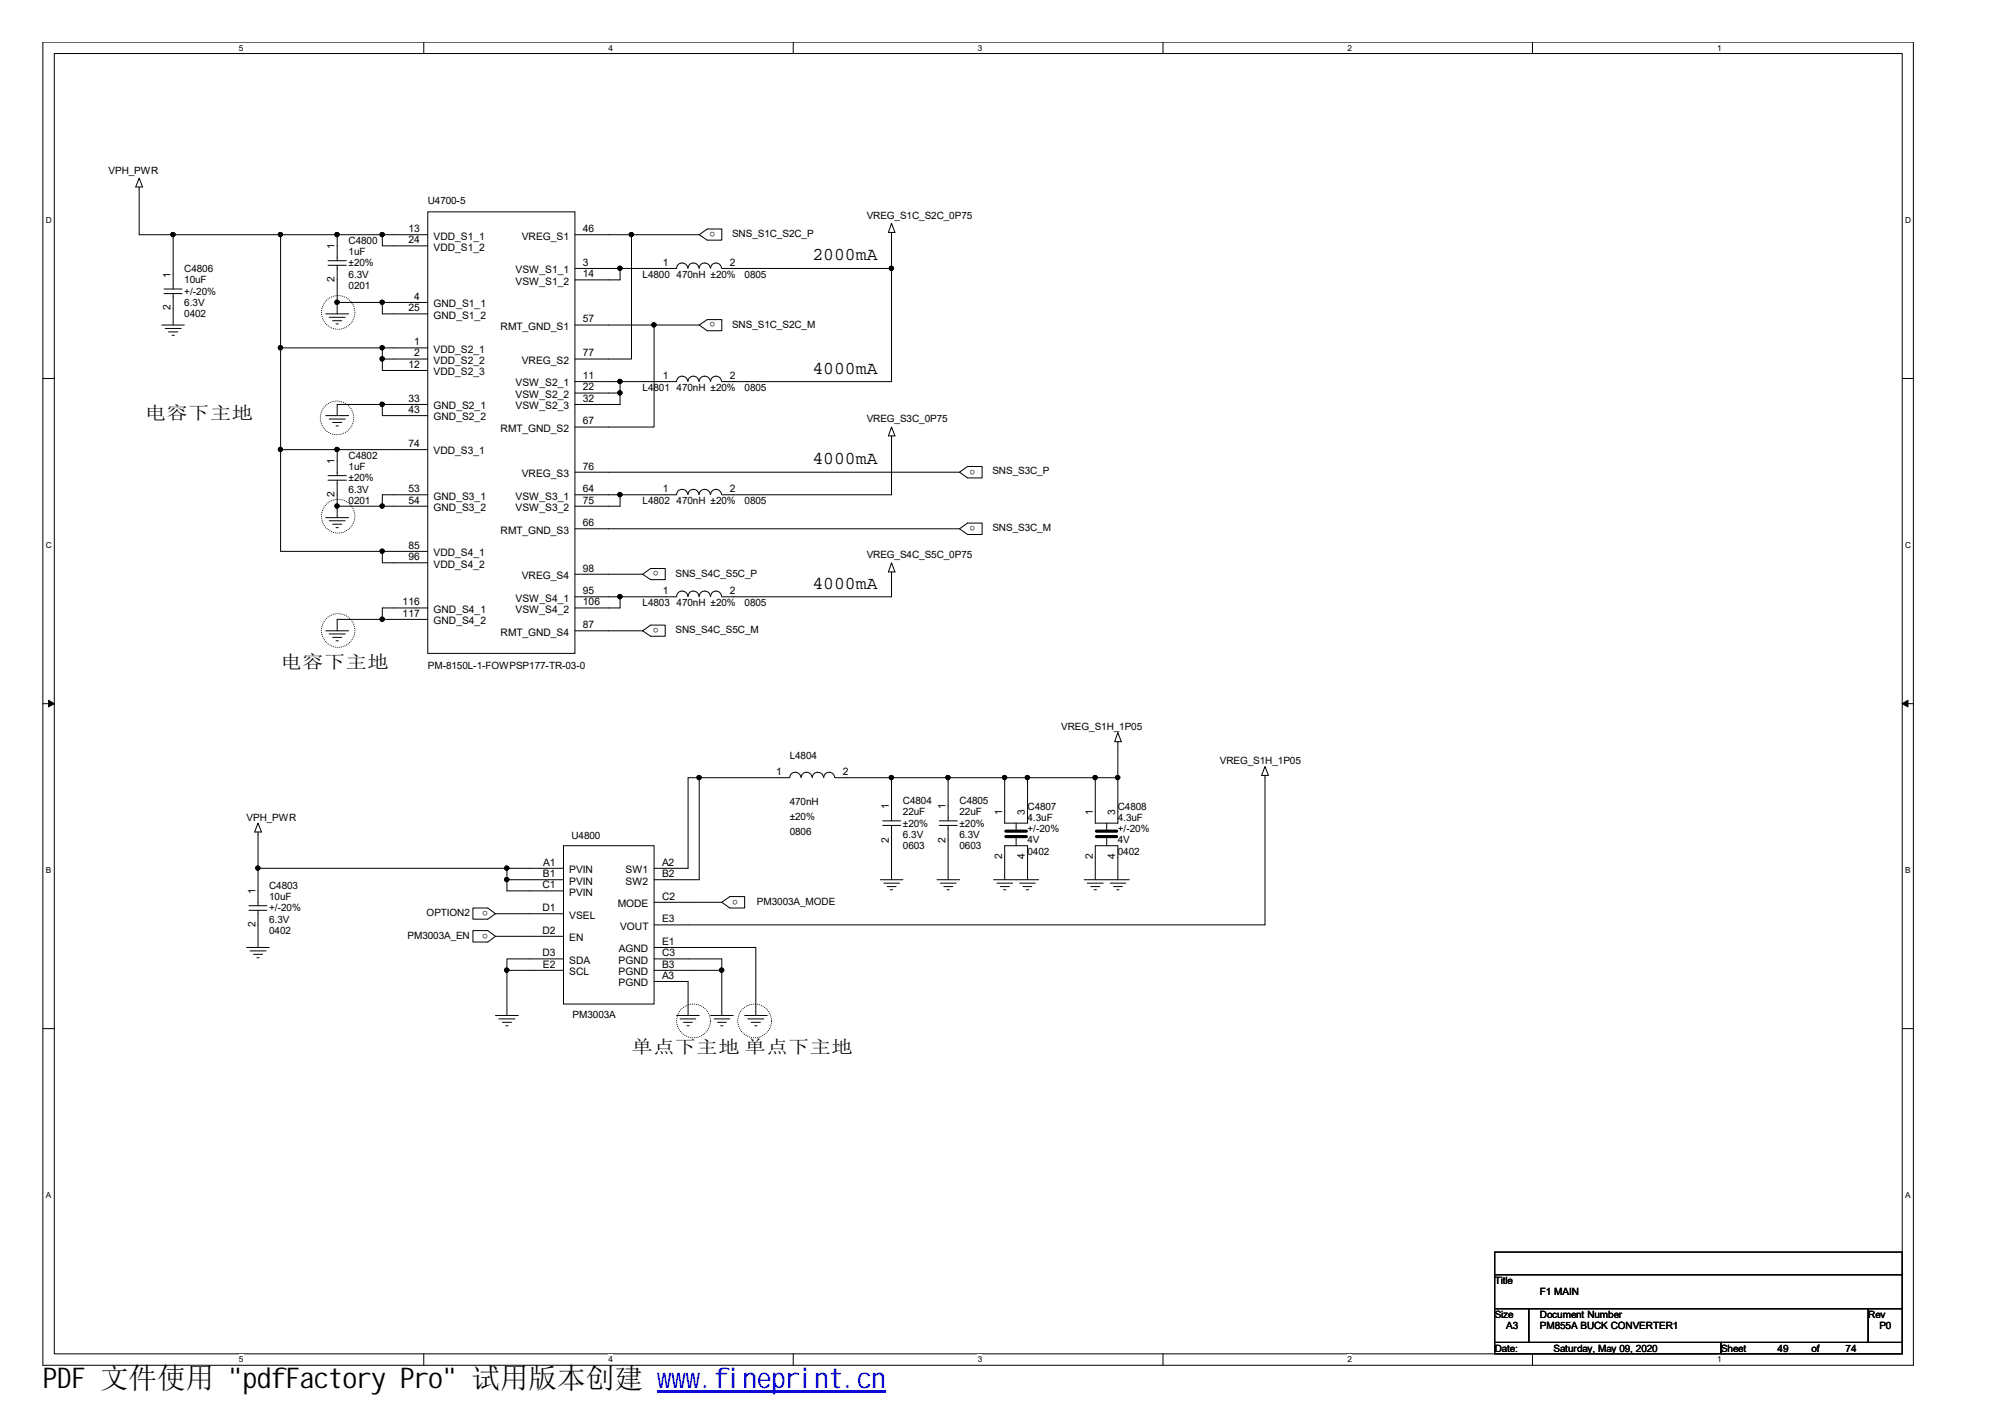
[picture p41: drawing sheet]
<svg xmlns="http://www.w3.org/2000/svg" width="297mm" height="210mm" viewBox="0 0 297 210" stroke-linecap="round" stroke-linejoin="round" font-family="sans-serif">
<defs><g id="words">
<text font-size="4.2" x="6.4" y="205.7">PDF 文件使用 &quot;pdfFactory Pro&quot; 试用版本创建 ww</text>
<text font-size="4.2" fill="#00f" x="99.5" y="205.7">w.fineprint.cn</text>
<g font-size="2.7">
<text x="120.4" y="38.6">2000mA</text>
<text x="120.4" y="55.3">4000mA</text>
<text x="21.5" y="62.1">电容下主地</text>
<text x="120.4" y="68.8">4000mA</text>
<text x="120.4" y="87.2">4000mA</text>
<text x="41.6" y="98.9">电容下主地</text>
<text x="93.6" y="155.9">单点下主地 单点下主地</text>
</g>
<g font-size="1.5">
<text x="16.1" y="25.7">VPH_PWR</text>
<text x="60.5" y="34.4">13</text>
<text x="63.4" y="30.2">U4700-5</text>
<text x="64.2" y="35.5">VDD_S1_1</text>
<text x="77.3" y="35.5">VREG_S1</text>
<text x="86.4" y="34.4">46</text>
<text x="106" y="34.3" transform="rotate(-180 106 34.3)">o</text>
<text x="108.5" y="35.1">SNS_S1C_S2C_P</text>
<text x="128.4" y="32.4">VREG_S1C_S2C_0P75</text>
<text x="25.3" y="41.1" transform="rotate(-90 25.3 41.1)">1</text>
<text x="27.3" y="40.3">C4806</text>
<text x="27.3" y="42">10uF</text>
<text x="49.6" y="41.8" transform="rotate(-90 49.6 41.8)">2</text>
<text x="49.6" y="36.9" transform="rotate(-90 49.6 36.9)">1</text>
<text x="51.6" y="36.1">C4800</text>
<text x="51.6" y="37.8">1uF</text>
<text x="51.6" y="41.1">6.3V</text>
<text x="51.6" y="39.5">±20%</text>
<text x="60.5" y="36">24</text>
<text x="64.2" y="37.1">VDD_S1_2</text>
<text x="76.4" y="40.5">VSW_S1_1</text>
<text x="86.4" y="39.4">3</text>
<text x="86.4" y="41.1">14</text>
<text x="95.2" y="41.1">L4800</text>
<text x="98.2" y="39.4">1</text>
<text x="100.2" y="41.1">470nH ±20%</text>
<text x="108.1" y="39.4">2</text>
<text x="110.3" y="41.1">0805</text>
<text x="25.3" y="46" transform="rotate(-90 25.3 46)">2</text>
<text x="27.3" y="43.7">+/-20%</text>
<text x="27.3" y="47">0402</text>
<text x="27.3" y="45.3">6.3V</text>
<text x="51.6" y="42.8">0201</text>
<text x="60.5" y="46.1">25</text>
<text x="61.3" y="44.4">4</text>
<text x="64.2" y="45.5">GND_S1_1</text>
<text x="64.2" y="47.2">GND_S1_2</text>
<text x="76.4" y="42.2">VSW_S1_2</text>
<text x="86.4" y="47.8">57</text>
<text x="106" y="47.8" transform="rotate(-180 106 47.8)">o</text>
<text x="61.3" y="51.2">1</text>
<text x="61.3" y="52.8">2</text>
<text x="64.2" y="52.3">VDD_S2_1</text>
<text x="64.2" y="53.9">VDD_S2_2</text>
<text x="74.2" y="48.9">RMT_GND_S1</text>
<text x="77.3" y="53.9">VREG_S2</text>
<text x="86.4" y="52.8">77</text>
<text x="108.5" y="48.5">SNS_S1C_S2C_M</text>
<text x="60.5" y="54.5">12</text>
<text x="60.5" y="59.5">33</text>
<text x="64.2" y="55.6">VDD_S2_3</text>
<text x="76.4" y="57.2">VSW_S2_1</text>
<text x="76.4" y="58.9">VSW_S2_2</text>
<text x="86.4" y="56.1">11</text>
<text x="86.4" y="57.8">22</text>
<text x="86.4" y="59.5">32</text>
<text x="95.2" y="57.9">L4801</text>
<text x="98.2" y="56.1">1</text>
<text x="100.2" y="57.9">470nH ±20%</text>
<text x="108.1" y="56.1">2</text>
<text x="110.3" y="57.9">0805</text>
<text x="60.5" y="61.2">43</text>
<text x="64.2" y="60.6">GND_S2_1</text>
<text x="64.2" y="62.3">GND_S2_2</text>
<text x="74.2" y="64">RMT_GND_S2</text>
<text x="76.4" y="60.6">VSW_S2_3</text>
<text x="86.4" y="62.9">67</text>
<text x="128.4" y="62.6">VREG_S3C_0P75</text>
<text x="49.6" y="68.8" transform="rotate(-90 49.6 68.8)">1</text>
<text x="51.6" y="68">C4802</text>
<text x="51.6" y="69.7">1uF</text>
<text x="51.6" y="71.3">±20%</text>
<text x="60.5" y="66.2">74</text>
<text x="64.2" y="67.3">VDD_S3_1</text>
<text x="77.3" y="70.7">VREG_S3</text>
<text x="86.4" y="69.6">76</text>
<text x="144.5" y="69.6" transform="rotate(-180 144.5 69.6)">o</text>
<text x="147" y="70.3">SNS_S3C_P</text>
<text x="49.6" y="73.7" transform="rotate(-90 49.6 73.7)">2</text>
<text x="51.6" y="74.6">0201</text>
<text x="51.6" y="73">6.3V</text>
<text x="60.5" y="72.9">53</text>
<text x="60.5" y="74.6">54</text>
<text x="64.2" y="74">GND_S3_1</text>
<text x="64.2" y="75.7">GND_S3_2</text>
<text x="76.4" y="74">VSW_S3_1</text>
<text x="76.4" y="75.7">VSW_S3_2</text>
<text x="86.4" y="72.9">64</text>
<text x="86.4" y="74.6">75</text>
<text x="86.4" y="77.9">66</text>
<text x="95.2" y="74.6">L4802</text>
<text x="98.2" y="72.9">1</text>
<text x="100.2" y="74.6">470nH ±20%</text>
<text x="108.1" y="72.9">2</text>
<text x="110.3" y="74.6">0805</text>
<text x="144.5" y="77.9" transform="rotate(-180 144.5 77.9)">o</text>
<text x="60.5" y="81.3">85</text>
<text x="60.5" y="83">96</text>
<text x="64.2" y="82.4">VDD_S4_1</text>
<text x="74.2" y="79.1">RMT_GND_S3</text>
<text x="128.4" y="82.7">VREG_S4C_S5C_0P75</text>
<text x="147" y="78.7">SNS_S3C_M</text>
<text x="59.6" y="89.7">116</text>
<text x="64.2" y="84.1">VDD_S4_2</text>
<text x="76.4" y="89.1">VSW_S4_1</text>
<text x="77.3" y="85.8">VREG_S4</text>
<text x="86.4" y="84.7">98</text>
<text x="86.4" y="88">95</text>
<text x="86.4" y="89.7">106</text>
<text x="95.2" y="89.8">L4803</text>
<text x="97.6" y="84.6" transform="rotate(-180 97.6 84.6)">o</text>
<text x="98.2" y="88">1</text>
<text x="100.1" y="85.4">SNS_S4C_S5C_P</text>
<text x="100.2" y="89.8">470nH ±20%</text>
<text x="108.1" y="88">2</text>
<text x="110.3" y="89.8">0805</text>
<text x="59.6" y="91.4">117</text>
<text x="64.2" y="90.8">GND_S4_1</text>
<text x="64.2" y="92.5">GND_S4_2</text>
<text x="74.2" y="94.2">RMT_GND_S4</text>
<text x="76.4" y="90.8">VSW_S4_2</text>
<text x="86.4" y="93.1">87</text>
<text x="97.6" y="93" transform="rotate(-180 97.6 93)">o</text>
<text x="100.1" y="93.8">SNS_S4C_S5C_M</text>
<text x="63.4" y="99.2">PM-8150L-1-FOWPSP177-TR-03-0</text>
<text x="117" y="112.4">L4804</text>
<text x="157.2" y="108.2">VREG_S1H_1P05</text>
<text x="180.7" y="113.2">VREG_S1H_1P05</text>
<text x="115" y="114.8">1</text>
<text x="117" y="119.3">470nH</text>
<text x="124.9" y="114.8">2</text>
<text x="131.7" y="119.9" transform="rotate(-90 131.7 119.9)">1</text>
<text x="133.8" y="119.1">C4804</text>
<text x="140.1" y="119.9" transform="rotate(-90 140.1 119.9)">1</text>
<text x="142.2" y="119.1">C4805</text>
<text x="152.2" y="119.9">C4807</text>
<text x="165.6" y="119.9">C4808</text>
<text x="36.5" y="121.6">VPH_PWR</text>
<text x="84.7" y="124.3">U4800</text>
<text x="117" y="121.4">±20%</text>
<text x="117" y="123.6">0806</text>
<text x="131.7" y="124.8" transform="rotate(-90 131.7 124.8)">2</text>
<text x="133.8" y="120.7">22uF</text>
<text x="133.8" y="125.8">0603</text>
<text x="133.8" y="124.1">6.3V</text>
<text x="133.8" y="122.4">±20%</text>
<text x="140.1" y="124.8" transform="rotate(-90 140.1 124.8)">2</text>
<text x="142.2" y="120.7">22uF</text>
<text x="142.2" y="125.8">0603</text>
<text x="142.2" y="124.1">6.3V</text>
<text x="142.2" y="122.4">±20%</text>
<text x="148.5" y="120.7" transform="rotate(-90 148.5 120.7)">1</text>
<text x="151.8" y="120.7" transform="rotate(-90 151.8 120.7)">3</text>
<text x="152.2" y="121.6">4.3uF</text>
<text x="152.2" y="124.9">4V</text>
<text x="152.2" y="123.3">+/-20%</text>
<text x="161.9" y="120.7" transform="rotate(-90 161.9 120.7)">1</text>
<text x="165.2" y="120.7" transform="rotate(-90 165.2 120.7)">3</text>
<text x="165.6" y="121.6">4.3uF</text>
<text x="165.6" y="124.9">4V</text>
<text x="165.6" y="123.3">+/-20%</text>
<text x="39.9" y="131.7">C4803</text>
<text x="80.3" y="131.6">C1</text>
<text x="80.4" y="129.9">B1</text>
<text x="80.5" y="128.2">A1</text>
<text x="84.3" y="129.3">PVIN</text>
<text x="84.3" y="131">PVIN</text>
<text x="92.7" y="129.3">SW1</text>
<text x="92.7" y="131">SW2</text>
<text x="98.1" y="128.2">A2</text>
<text x="98.1" y="129.9">B2</text>
<text x="148.5" y="127.3" transform="rotate(-90 148.5 127.3)">2</text>
<text x="151.8" y="127.3" transform="rotate(-90 151.8 127.3)">4</text>
<text x="152.2" y="126.6">0402</text>
<text x="161.9" y="127.3" transform="rotate(-90 161.9 127.3)">2</text>
<text x="165.2" y="127.3" transform="rotate(-90 165.2 127.3)">4</text>
<text x="165.6" y="126.6">0402</text>
<text x="37.8" y="137.4" transform="rotate(-90 37.8 137.4)">2</text>
<text x="37.8" y="132.5" transform="rotate(-90 37.8 132.5)">1</text>
<text x="39.9" y="135">+/-20%</text>
<text x="39.9" y="133.3">10uF</text>
<text x="39.9" y="136.7">6.3V</text>
<text x="63.2" y="135.7">OPTION2</text>
<text x="72.3" y="134.9" transform="rotate(-180 72.3 134.9)">o</text>
<text x="80.3" y="135">D1</text>
<text x="84.3" y="136.1">VSEL</text>
<text x="84.3" y="132.7">PVIN</text>
<text x="91.5" y="134.4">MODE</text>
<text x="91.9" y="137.7">VOUT</text>
<text x="98.1" y="133.3">C2</text>
<text x="98.1" y="136.6">E3</text>
<text x="109.3" y="133.3" transform="rotate(-180 109.3 133.3)">o</text>
<text x="112.1" y="134">PM3003A_MODE</text>
<text x="39.9" y="138.4">0402</text>
<text x="60.4" y="139">PM3003A_EN</text>
<text x="72.3" y="138.3" transform="rotate(-180 72.3 138.3)">o</text>
<text x="80.3" y="138.3">D2</text>
<text x="80.3" y="141.7">D3</text>
<text x="80.4" y="143.4">E2</text>
<text x="84.3" y="139.4">EN</text>
<text x="84.3" y="142.8">SDA</text>
<text x="91.7" y="142.8">PGND</text>
<text x="91.7" y="141.1">AGND</text>
<text x="98.1" y="143.4">B3</text>
<text x="98.1" y="141.7">C3</text>
<text x="98.1" y="140">E1</text>
<text x="84.3" y="144.5">SCL</text>
<text x="91.7" y="144.5">PGND</text>
<text x="91.7" y="146.1">PGND</text>
<text x="98.1" y="145">A3</text>
<text x="84.8" y="150.8">PM3003A</text>
<text x="221.4" y="190.2">Title</text>
<text x="228.1" y="191.8">F1 MAIN</text>
<text x="221.4" y="195.2">Size</text>
<text x="223.1" y="196.9">A3</text>
<text x="228.1" y="195.2">Document Number</text>
<text x="228.1" y="196.9">PM855A BUCK CONVERTER1</text>
<text x="276.8" y="195.2">Rev</text>
<text x="278.4" y="196.9">P0</text>
<text x="221.4" y="200.2">Date:</text>
<text x="230.2" y="200.2">Saturday, May 09, 2020</text>
<text x="255" y="200.2">Sheet</text>
<text x="263.4" y="200.2">49</text>
<text x="268.4" y="200.2">of</text>
<text x="273.4" y="200.2">74</text>
</g>
<g font-size="1.2">
<text x="35.4" y="7.5">5</text>
<text x="90.1" y="7.5">4</text>
<text x="144.9" y="7.5">3</text>
<text x="199.6" y="7.5">2</text>
<text x="254.4" y="7.5">1</text>
<text x="6.8" y="33.1">D</text>
<text x="282.2" y="33.1">D</text>
<text x="6.8" y="81.2">C</text>
<text x="282.2" y="81.2">C</text>
<text x="6.8" y="129.4">B</text>
<text x="282.2" y="129.4">B</text>
<text x="6.8" y="177.5">A</text>
<text x="282.2" y="177.5">A</text>
<text x="35.4" y="201.8">5</text>
<text x="90.1" y="201.8">4</text>
<text x="144.9" y="201.8">3</text>
<text x="199.6" y="201.8">2</text>
<text x="254.4" y="201.8">1</text>
</g>
</g></defs>
<path d="M6.3 6.2h277.2v196h-277.1zM8 7.9h273.8v192.6h-273.8z" fill="none" stroke="#000" stroke-width=".15"/>
<g fill="#fff">
<path d="M35.4 6.4h.6v1.4h-.6z"/>
<path d="M35.4 200.7h.6v1.4h-.6z"/>
</g>
<path d="M62.8 6.2v1.7M62.8 200.5v1.7" fill="none" stroke="#000" stroke-width=".15"/>
<g fill="#fff">
<path d="M90.1 6.4h.7v1.4h-.7z"/>
<path d="M90.1 200.7h.7v1.4h-.7z"/>
</g>
<path d="M117.5 6.2v1.7M117.5 200.5v1.7" fill="none" stroke="#000" stroke-width=".15"/>
<g fill="#fff">
<path d="M144.9 6.4h.6v1.4h-.6z"/>
<path d="M144.9 200.7h.6v1.4h-.6z"/>
</g>
<path d="M172.3 6.2v1.7M172.3 200.5v1.7" fill="none" stroke="#000" stroke-width=".15"/>
<g fill="#fff">
<path d="M199.6 6.4h.7v1.4h-.7z"/>
<path d="M199.6 200.7h.7v1.4h-.7z"/>
</g>
<path d="M227 6.2v1.7M227 200.5v1.7" fill="none" stroke="#000" stroke-width=".15"/>
<g fill="#fff">
<path d="M254.4 6.4h.6v1.4h-.6z"/>
<path d="M254.4 200.7h.6v1.4h-.6z"/>
<path d="M6.8 31.9h.8v1.4h-.8z"/>
<path d="M282.2 31.9h.9v1.4h-.9z"/>
<path d="M6.8 80.1h.8v1.4h-.8z"/>
<path d="M282.2 80.1h.9v1.4h-.9z"/>
</g>
<path d="M6.3 56.1h1.7M281.8 56.1h1.7" fill="none" stroke="#000" stroke-width=".15"/>
<g fill="#fff">
<path d="M6.8 128.2h.7v1.4h-.7z"/>
<path d="M282.2 128.2h.8v1.4h-.8z"/>
</g>
<path d="M6.3 104.2h1.7M281.8 104.2h1.7" fill="none" stroke="#000" stroke-width=".15"/>
<path d="M7.2 103.7l.8 .5-.8 .5zM281.8 104.2l.9-.5v1z" fill="#000" stroke="#000" stroke-width=".15"/>
<g fill="#fff">
<path d="M6.8 176.4h.7v1.4h-.7z"/>
<path d="M282.2 176.4h.8v1.4h-.8z"/>
</g>
<g fill="none" stroke="#000" stroke-width=".15">
<path d="M20.6 27.7v7.1h5.1M20.6 26.4l.5 1.3h-1zM41.6 34.8h21.8M41.6 34.8v46.9h21.8M41.6 34.8h-15.9v8M48.6 38.6h2.7M48.6 39.3h2.7M50 34.8v3.8M50 39.3v7.2M56.6 34.8v1.6h6.8M63.4 31.4h21.8v65.4h-21.8zM85.2 39.8h15"/>
<path d="M85.2 34.8h8.4M91.9 39.8v1.7h-6.7M100.2 39.7a.83 .83 0 0 1 .9-.7 .83 .83 0 0 1 .8 .7M101.9 39.7a.81 .81 0 0 1 .8-.7 .81 .81 0 0 1 .8 .7M103.6 34.8h-10v18.4h-8.4M103.6 39.7a.83 .83 0 0 1 .8-.7 .83 .83 0 0 1 .8 .7M103.6 34.8l1.2-.9h2.1v1.7h-2.1zM105.3 39.7a.81 .81 0 0 1 .8-.7 .81 .81 0 0 1 .8 .7M106.9 39.8h25.2M132.1 34.4v22.1h-25.2M132.1 33.1l.5 1.3h-1zM24 48.1h3.3"/>
<path d="M24.3 42.8h2.7M24.3 43.5h2.7M24.5 48.7h2.3M25 49.2h1.3M25.5 49.7h.3M25.7 43.5v4.6M41.6 51.5h21.8M48.3 46.5h3.3M48.8 47h2.3M49.3 47.5h1.3M49.8 48h.3M50 44.8h13.4"/>
<path d="M56.6 59.9v1.7h6.8M56.6 44.8v1.7h6.8M56.6 51.5v3.4h6.8M56.6 53.2h6.8M63.4 59.9h-13.4v1.7M85.2 48.1h18.4M85.2 56.5h15M85.2 58.2h6.7M91.9 56.5v3.4h-6.7M96.9 48.1v15.2h-11.7M100.2 56.5a.83 .83 0 0 1 .9-.8 .83 .83 0 0 1 .8 .8M101.9 56.5a.81 .81 0 0 1 .8-.8 .81 .81 0 0 1 .8 .8"/>
<path d="M103.6 56.5a.83 .83 0 0 1 .8-.8 .83 .83 0 0 1 .8 .8M103.6 48.1l1.2-.8h2.1v1.7h-2.1zM105.3 56.5a.81 .81 0 0 1 .8-.8 .81 .81 0 0 1 .8 .8M41.6 66.6h21.8M48.3 61.6h3.3M48.3 76.7h3.3M48.6 70.5h2.7M48.6 71.1h2.7M48.8 62.1h2.3M48.8 77.1h2.3M49.3 62.6h1.3M49.3 77.7h1.3"/>
<path d="M49.8 63.1h.3M49.8 78.2h.3M50 75h13.4M50 66.6v3.9M50 71.1v5.6M63.4 73.3h-6.8v1.7M85.2 73.3h6.7M85.2 69.9h57M85.2 78.3h57M100.2 73.3a.83 .83 0 0 1 .9-.8 .83 .83 0 0 1 .8 .8M100.2 73.3h-8.3v1.7h-6.7M101.9 73.3a.81 .81 0 0 1 .8-.8 .81 .81 0 0 1 .8 .8"/>
<path d="M103.6 73.3a.83 .83 0 0 1 .8-.8 .83 .83 0 0 1 .8 .8M105.3 73.3a.81 .81 0 0 1 .8-.8 .81 .81 0 0 1 .8 .8M132.1 64.6v8.7h-25.2M132.1 63.3l.5 1.3h-1zM142.2 78.3l1.1-.8h2.2v1.7h-2.2zM142.2 69.9l1.1-.8h2.2v1.7h-2.2zM48.3 93.4h3.3M48.8 93.9h2.3M49.3 94.4h1.3M49.8 94.9h.3M56.6 81.7v1.7h6.8M63.4 91.8h-13.4v1.6"/>
<path d="M63.4 90.1h-6.8v1.7M85.2 93.4h10M85.2 88.4h15M85.2 85.1h10M91.9 88.4v1.7h-6.7M95.2 85.1l1.2-.9h2.2v1.7h-2.2zM95.2 93.4l1.2-.8h2.2v1.6h-2.2zM101.9 88.4a.83 .83 0 0 0-.8-.8 .83 .83 0 0 0-.9 .8M103.5 88.4a.8 .8 0 0 0-.8-.8 .8 .8 0 0 0-.8 .8M105.2 88.4a.83 .83 0 0 0-.8-.8 .83 .83 0 0 0-.8 .8M106.9 88.4a.8 .8 0 0 0-.8-.8 .8 .8 0 0 0-.8 .8M132.1 84.7v3.7h-25.2"/>
<path d="M132.1 83.4l.5 1.3h-1zM103.6 115.2v15.1h-6.7M117 115.2a.83 .83 0 0 1 .8-.8 .83 .83 0 0 1 .9 .8M117 115.2h-15.1v13.4h-5M118.7 115.2a.81 .81 0 0 1 .8-.8 .81 .81 0 0 1 .8 .8M120.4 115.2a.83 .83 0 0 1 .8-.8 .83 .83 0 0 1 .8 .8M122 115.2a.81 .81 0 0 1 .9-.8 .81 .81 0 0 1 .8 .8M123.7 115.2h41.9M132.1 115.2v6.4M140.5 115.2v6.4M148.8 115.2v6.7h3.4v-6.7M165.6 108.5l.5 1.4h-1z"/>
<path d="M165.6 109.9v12h-3.3v-6.7M187.4 113.6l.5 1.3h-1zM187.4 114.9v22.1h-90.5M36.9 134.2h2.6M36.9 134.8h2.6M38.2 121.9l.5 1.3h-1zM38.2 123.2v11M38.2 134.8v5.5M38.2 128.6h45.3M70.1 134.5h2.2l1.1 .9-1.1 .8h-2.2zM70.1 137.9h2.2l1.1 .8-1.1 .8h-2.2zM73.4 138.7h10.1"/>
<path d="M73.4 135.4h10.1M75.1 130.3h8.4M75.1 128.6v3.4h8.4M83.5 125.3h13.4v23.4h-13.4zM96.9 133.7h10M106.9 133.7l1.2-.9h2.2v1.7h-2.2zM130.4 130.3h3.4M130.8 121.6h2.6M130.8 122.3h2.6M130.9 130.8h2.4M131.4 131.3h1.4M131.9 131.8h.3"/>
<path d="M132.1 122.3v8M138.8 130.3h3.4M139.1 121.6h2.7M139.1 122.3h2.7M139.3 130.8h2.3M139.8 131.3h1.3M140.3 131.8h.3M140.5 122.3v8M147.2 130.3h6.7M147.7 130.8h2.3M148.2 131.3h1.3M148.7 131.8h.3"/>
<path d="M148.8 130.3v-5h3.4v5M150.5 121.9v1.1M150.5 124.1v1.2M151 130.8h2.4M151.6 131.3h1.3M152.1 131.8h.3M160.6 130.3h6.7M161.1 130.8h2.3M161.6 131.3h1.3M162.1 131.8h.3M164 121.9v1.1M164 124.1v1.2"/>
<path d="M164.5 130.8h2.3M165 131.3h1.3M165.4 131.8h.4M165.6 130.3v-5h-3.3v5M6.3 152.4h1.7M36.5 140.3h3.4M37 140.9h2.4M37.5 141.4h1.4M38.1 141.9h.3M73.4 150.4h3.4M73.9 150.9h2.4M74.4 151.4h1.4"/>
<path d="M74.9 151.9h.4M75.1 143.7h8.4M75.1 143.7v6.7M83.5 142h-8.4v1.7M96.9 140.3h15.1v10.1M96.9 143.7h10M96.9 142h10v8.4M96.9 145.4h5v5M100.2 150.4h3.4M100.8 150.9h2.3M101.3 151.4h1.3M101.8 151.9h.3"/>
<path d="M105.3 150.4h3.3M105.8 150.9h2.3M106.3 151.4h1.3M106.8 151.9h.3M110.3 150.4h3.4M110.8 150.9h2.4M111.3 151.4h1.3M111.8 151.9h.3M281.8 152.4h1.7M221.4 185.5h60.4v3.3h-60.4zM221.4 188.8h60.4v5.1h-60.4zM221.4 193.9h5.1v5h-5.1z"/>
<path d="M221.4 198.9h33.6v1.6h-33.6zM226.5 193.9h50.3v5h-50.3zM255 198.9h26.8v1.6h-26.8zM276.8 193.9h5v5h-5z"/>
</g>
<g fill="none" stroke="#000" stroke-width=".15" stroke-dasharray="0 .3">
<circle cx="50.1" cy="46.3" r="2.49"/>
<circle cx="49.9" cy="61.9" r="2.49"/>
<circle cx="50.1" cy="76.5" r="2.49"/>
<circle cx="50.1" cy="93.4" r="2.49"/>
<circle cx="102.7" cy="151.2" r="2.5"/>
<circle cx="111.8" cy="151.2" r="2.5"/>
</g>
<path d="M149 123.1h3.1M149 123.9h3.1M162.4 123.1h3M162.4 123.9h3" fill="none" stroke="#000" stroke-width=".47"/>
<g fill="#000" stroke="#000" stroke-width=".15">
<circle cx="25.6" cy="34.7" r=".32"/>
<circle cx="41.5" cy="34.7" r=".32"/>
<circle cx="49.9" cy="34.7" r=".32"/>
<circle cx="56.6" cy="34.7" r=".32"/>
<circle cx="91.8" cy="39.7" r=".32"/>
<circle cx="93.5" cy="34.7" r=".32"/>
<circle cx="132.1" cy="39.7" r=".32"/>
<circle cx="41.5" cy="51.5" r=".32"/>
<circle cx="49.9" cy="44.8" r=".32"/>
<circle cx="56.6" cy="51.5" r=".32"/>
<circle cx="56.6" cy="44.8" r=".32"/>
<circle cx="56.6" cy="53.2" r=".32"/>
<circle cx="56.6" cy="59.9" r=".32"/>
<circle cx="91.8" cy="56.5" r=".32"/>
<circle cx="91.8" cy="58.2" r=".32"/>
<circle cx="96.9" cy="48.1" r=".32"/>
<circle cx="41.5" cy="66.6" r=".32"/>
<circle cx="49.9" cy="66.6" r=".32"/>
<circle cx="49.9" cy="75" r=".32"/>
<circle cx="56.6" cy="75" r=".32"/>
<circle cx="91.8" cy="73.3" r=".32"/>
<circle cx="56.6" cy="81.6" r=".32"/>
<circle cx="56.6" cy="91.7" r=".32"/>
<circle cx="91.8" cy="88.4" r=".32"/>
<circle cx="103.6" cy="115.2" r=".32"/>
<circle cx="132.1" cy="115.2" r=".32"/>
<circle cx="140.4" cy="115.2" r=".32"/>
<circle cx="148.8" cy="115.2" r=".32"/>
<circle cx="152.2" cy="115.2" r=".32"/>
<circle cx="162.2" cy="115.2" r=".32"/>
<circle cx="165.6" cy="115.2" r=".32"/>
<circle cx="38.2" cy="128.6" r=".32"/>
<circle cx="75.1" cy="128.6" r=".32"/>
<circle cx="75.1" cy="130.3" r=".32"/>
<circle cx="75.1" cy="143.7" r=".32"/>
<circle cx="106.9" cy="143.7" r=".32"/>
</g>
<path d="M97.4 206h33.8" fill="none" stroke="#00f" stroke-width=".18"/>
<path d="M97.4 206.2h33.8" fill="none" stroke="#00f" stroke-width=".21"/>
<use href="#words"/>
</svg>
